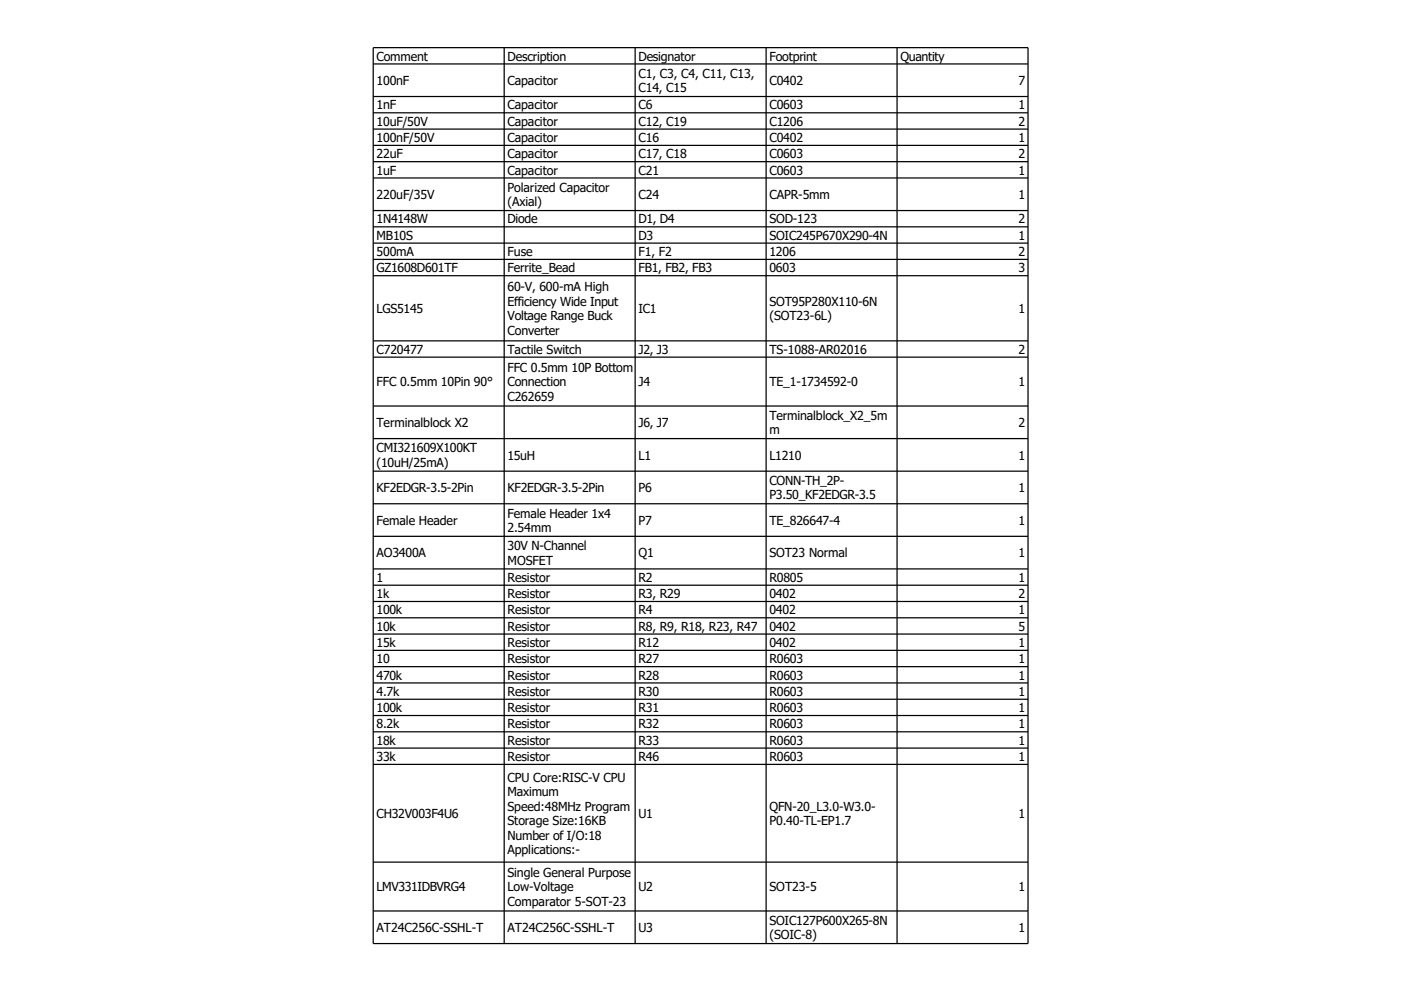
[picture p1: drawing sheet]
<svg xmlns="http://www.w3.org/2000/svg" width="297mm" height="210mm" viewBox="0 0 297 210" stroke-linecap="round" stroke-linejoin="round" font-family="sans-serif">
<defs><g id="words">
<g font-size="2.6">
<text x="79.8" y="12.8">Comment</text>
<text x="107.6" y="12.8">Description</text>
<text x="135.3" y="12.8">Designator</text>
<text x="135.3" y="16.5">C1, C3, C4, C11, C13,</text>
<text x="163.1" y="12.8">Footprint</text>
<text x="190.8" y="12.8">Quantity</text>
<text x="79.8" y="18">100nF</text>
<text x="79.8" y="23.2">1nF</text>
<text x="107.6" y="18">Capacitor</text>
<text x="107.6" y="23.2">Capacitor</text>
<text x="135.3" y="19.6">C14, C15</text>
<text x="135.3" y="23.2">C6</text>
<text x="163.1" y="18">C0402</text>
<text x="163.1" y="23.2">C0603</text>
<text x="215.9" y="18">7</text>
<text x="215.9" y="23.2">1</text>
<text x="79.8" y="26.7">10uF/50V</text>
<text x="107.6" y="26.7">Capacitor</text>
<text x="135.3" y="26.7">C12, C19</text>
<text x="163.1" y="26.7">C1206</text>
<text x="215.9" y="26.7">2</text>
<text x="79.8" y="30.1">100nF/50V</text>
<text x="79.8" y="33.6">22uF</text>
<text x="107.6" y="30.1">Capacitor</text>
<text x="107.6" y="33.6">Capacitor</text>
<text x="135.3" y="30.1">C16</text>
<text x="135.3" y="33.6">C17, C18</text>
<text x="163.1" y="30.1">C0402</text>
<text x="163.1" y="33.6">C0603</text>
<text x="215.9" y="30.1">1</text>
<text x="215.9" y="33.6">2</text>
<text x="79.8" y="37">1uF</text>
<text x="107.6" y="37">Capacitor</text>
<text x="107.6" y="40.7">Polarized Capacitor</text>
<text x="135.3" y="37">C21</text>
<text x="163.1" y="37">C0603</text>
<text x="215.9" y="37">1</text>
<text x="79.8" y="42.2">220uF/35V</text>
<text x="79.8" y="47.4">1N4148W</text>
<text x="107.6" y="43.7">(Axial)</text>
<text x="107.6" y="47.4">Diode</text>
<text x="135.3" y="42.2">C24</text>
<text x="135.3" y="47.4">D1, D4</text>
<text x="163.1" y="42.2">CAPR-5mm</text>
<text x="163.1" y="47.4">SOD-123</text>
<text x="215.9" y="42.2">1</text>
<text x="215.9" y="47.4">2</text>
<text x="79.8" y="50.8">MB10S</text>
<text x="135.3" y="50.8">D3</text>
<text x="163.1" y="50.8">SOIC245P670X290-4N</text>
<text x="215.9" y="50.8">1</text>
<text x="79.8" y="54.3">500mA</text>
<text x="79.8" y="57.7">GZ1608D601TF</text>
<text x="107.6" y="54.3">Fuse</text>
<text x="107.6" y="57.7">Ferrite_Bead</text>
<text x="135.3" y="54.3">F1, F2</text>
<text x="135.3" y="57.7">FB1, FB2, FB3</text>
<text x="163.1" y="54.3">1206</text>
<text x="163.1" y="57.7">0603</text>
<text x="215.9" y="54.3">2</text>
<text x="215.9" y="57.7">3</text>
<text x="107.6" y="61.8">60-V, 600-mA High</text>
<text x="107.6" y="64.8">Efficiency Wide Input</text>
<text x="163.1" y="64.8">SOT95P280X110-6N</text>
<text x="79.8" y="66.4">LGS5145</text>
<text x="107.6" y="67.9">Voltage Range Buck</text>
<text x="107.6" y="71">Converter</text>
<text x="135.3" y="66.4">IC1</text>
<text x="163.1" y="67.9">(SOT23-6L)</text>
<text x="215.9" y="66.4">1</text>
<text x="79.8" y="75">C720477</text>
<text x="107.6" y="75">Tactile Switch</text>
<text x="135.3" y="75">J2, J3</text>
<text x="163.1" y="75">TS-1088-AR02016</text>
<text x="215.9" y="75">2</text>
<text x="79.8" y="81.9">FFC 0.5mm 10Pin 90°</text>
<text x="107.6" y="78.8">FFC 0.5mm 10P Bottom</text>
<text x="107.6" y="81.9">Connection</text>
<text x="135.3" y="81.9">J4</text>
<text x="163.1" y="81.9">TE_1-1734592-0</text>
<text x="215.9" y="81.9">1</text>
<text x="107.6" y="85">C262659</text>
<text x="163.1" y="89">Terminalblock_X2_5m</text>
<text x="79.8" y="90.5">Terminalblock X2</text>
<text x="79.8" y="95.9">CMI321609X100KT</text>
<text x="135.3" y="90.5">J6, J7</text>
<text x="163.1" y="92.1">m</text>
<text x="215.9" y="90.5">2</text>
<text x="79.8" y="99">(10uH/25mA)</text>
<text x="107.6" y="97.4">15uH</text>
<text x="135.3" y="97.4">L1</text>
<text x="163.1" y="97.4">L1210</text>
<text x="215.9" y="97.4">1</text>
<text x="79.8" y="104.3">KF2EDGR-3.5-2Pin</text>
<text x="107.6" y="104.3">KF2EDGR-3.5-2Pin</text>
<text x="135.3" y="104.3">P6</text>
<text x="163.1" y="102.8">CONN-TH_2P-</text>
<text x="163.1" y="105.9">P3.50_KF2EDGR-3.5</text>
<text x="215.9" y="104.3">1</text>
<text x="79.8" y="111.2">Female Header</text>
<text x="107.6" y="109.7">Female Header 1x4</text>
<text x="107.6" y="112.8">2.54mm</text>
<text x="135.3" y="111.2">P7</text>
<text x="163.1" y="111.2">TE_826647-4</text>
<text x="215.9" y="111.2">1</text>
<text x="79.8" y="118.2">AO3400A</text>
<text x="107.6" y="116.6">30V N-Channel</text>
<text x="107.6" y="119.7">MOSFET</text>
<text x="135.3" y="118.2">Q1</text>
<text x="163.1" y="118.2">SOT23 Normal</text>
<text x="215.9" y="118.2">1</text>
<text x="79.8" y="123.3">1</text>
<text x="107.6" y="123.3">Resistor</text>
<text x="135.3" y="123.3">R2</text>
<text x="163.1" y="123.3">R0805</text>
<text x="215.9" y="123.3">1</text>
<text x="79.8" y="126.8">1k</text>
<text x="79.8" y="130.2">100k</text>
<text x="107.6" y="126.8">Resistor</text>
<text x="107.6" y="130.2">Resistor</text>
<text x="135.3" y="126.8">R3, R29</text>
<text x="135.3" y="130.2">R4</text>
<text x="163.1" y="126.8">0402</text>
<text x="163.1" y="130.2">0402</text>
<text x="215.9" y="126.8">2</text>
<text x="215.9" y="130.2">1</text>
<text x="79.8" y="133.7">10k</text>
<text x="79.8" y="137.1">15k</text>
<text x="107.6" y="133.7">Resistor</text>
<text x="107.6" y="137.1">Resistor</text>
<text x="135.3" y="133.7">R8, R9, R18, R23, R47</text>
<text x="135.3" y="137.1">R12</text>
<text x="163.1" y="133.7">0402</text>
<text x="163.1" y="137.1">0402</text>
<text x="215.9" y="133.7">5</text>
<text x="215.9" y="137.1">1</text>
<text x="79.8" y="140.6">10</text>
<text x="107.6" y="140.6">Resistor</text>
<text x="135.3" y="140.6">R27</text>
<text x="163.1" y="140.6">R0603</text>
<text x="215.9" y="140.6">1</text>
<text x="79.8" y="144">470k</text>
<text x="79.8" y="147.5">4.7k</text>
<text x="107.6" y="144">Resistor</text>
<text x="107.6" y="147.5">Resistor</text>
<text x="135.3" y="144">R28</text>
<text x="135.3" y="147.5">R30</text>
<text x="163.1" y="144">R0603</text>
<text x="163.1" y="147.5">R0603</text>
<text x="215.9" y="144">1</text>
<text x="215.9" y="147.5">1</text>
<text x="79.8" y="151">100k</text>
<text x="79.8" y="154.4">8.2k</text>
<text x="107.6" y="151">Resistor</text>
<text x="107.6" y="154.4">Resistor</text>
<text x="135.3" y="151">R31</text>
<text x="135.3" y="154.4">R32</text>
<text x="163.1" y="151">R0603</text>
<text x="163.1" y="154.4">R0603</text>
<text x="215.9" y="151">1</text>
<text x="215.9" y="154.4">1</text>
<text x="79.8" y="157.9">18k</text>
<text x="79.8" y="161.3">33k</text>
<text x="107.6" y="157.9">Resistor</text>
<text x="107.6" y="161.3">Resistor</text>
<text x="135.3" y="157.9">R33</text>
<text x="135.3" y="161.3">R46</text>
<text x="163.1" y="157.9">R0603</text>
<text x="163.1" y="161.3">R0603</text>
<text x="215.9" y="157.9">1</text>
<text x="215.9" y="161.3">1</text>
<text x="107.6" y="165.7">CPU Core:RISC-V CPU</text>
<text x="79.8" y="173.4">CH32V003F4U6</text>
<text x="107.6" y="168.8">Maximum</text>
<text x="107.6" y="171.9">Speed:48MHz Program</text>
<text x="135.3" y="173.4">U1</text>
<text x="163.1" y="171.9">QFN-20_L3.0-W3.0-</text>
<text x="215.9" y="173.4">1</text>
<text x="107.6" y="174.9">Storage Size:16KB</text>
<text x="107.6" y="178">Number of I/O:18</text>
<text x="163.1" y="174.9">P0.40-TL-EP1.7</text>
<text x="107.6" y="181.1">Applications:-</text>
<text x="107.6" y="185.9">Single General Purpose</text>
<text x="79.8" y="188.9">LMV331IDBVRG4</text>
<text x="107.6" y="188.9">Low-Voltage</text>
<text x="135.3" y="188.9">U2</text>
<text x="163.1" y="188.9">SOT23-5</text>
<text x="215.9" y="188.9">1</text>
<text x="79.8" y="197.6">AT24C256C-SSHL-T</text>
<text x="107.6" y="192">Comparator 5-SOT-23</text>
<text x="107.6" y="197.6">AT24C256C-SSHL-T</text>
<text x="135.3" y="197.6">U3</text>
<text x="163.1" y="196">SOIC127P600X265-8N</text>
<text x="215.9" y="197.6">1</text>
<text x="163.1" y="199.1">(SOIC-8)</text>
</g>
</g></defs>
<g fill="none" stroke="#000" stroke-width=".26">
<path d="M79.1 10.1h138.8v189.9h-138.8zM79.1 13.6h138.8M106.9 10.1v189.9M134.6 10.1v189.9M162.4 10.1v189.9M190.1 10.1v189.9M79.1 20.5h138.8M79.1 23.9h138.8M79.1 27.4h138.8M79.1 30.8h138.8M79.1 34.3h138.8M79.1 37.7h138.8"/>
<path d="M79.1 44.6h138.8M79.1 48.1h138.8M79.1 51.5h138.8M79.1 55h138.8M79.1 58.4h138.8M79.1 72.3h138.8M79.1 75.7h138.8M79.1 86.1h138.8M79.1 93h138.8M79.1 99.9h138.8M79.1 106.8h138.8M79.1 113.7h138.8"/>
<path d="M79.1 120.6h138.8M79.1 124h138.8M79.1 127.5h138.8M79.1 130.9h138.8M79.1 134.4h138.8M79.1 137.9h138.8M79.1 141.3h138.8M79.1 144.8h138.8M79.1 148.2h138.8M79.1 151.7h138.8M79.1 155.1h138.8M79.1 158.6h138.8"/>
<path d="M79.1 162h138.8M79.1 182.7h138.8M79.1 193.1h138.8"/>
</g>
<use href="#words"/>
</svg>
